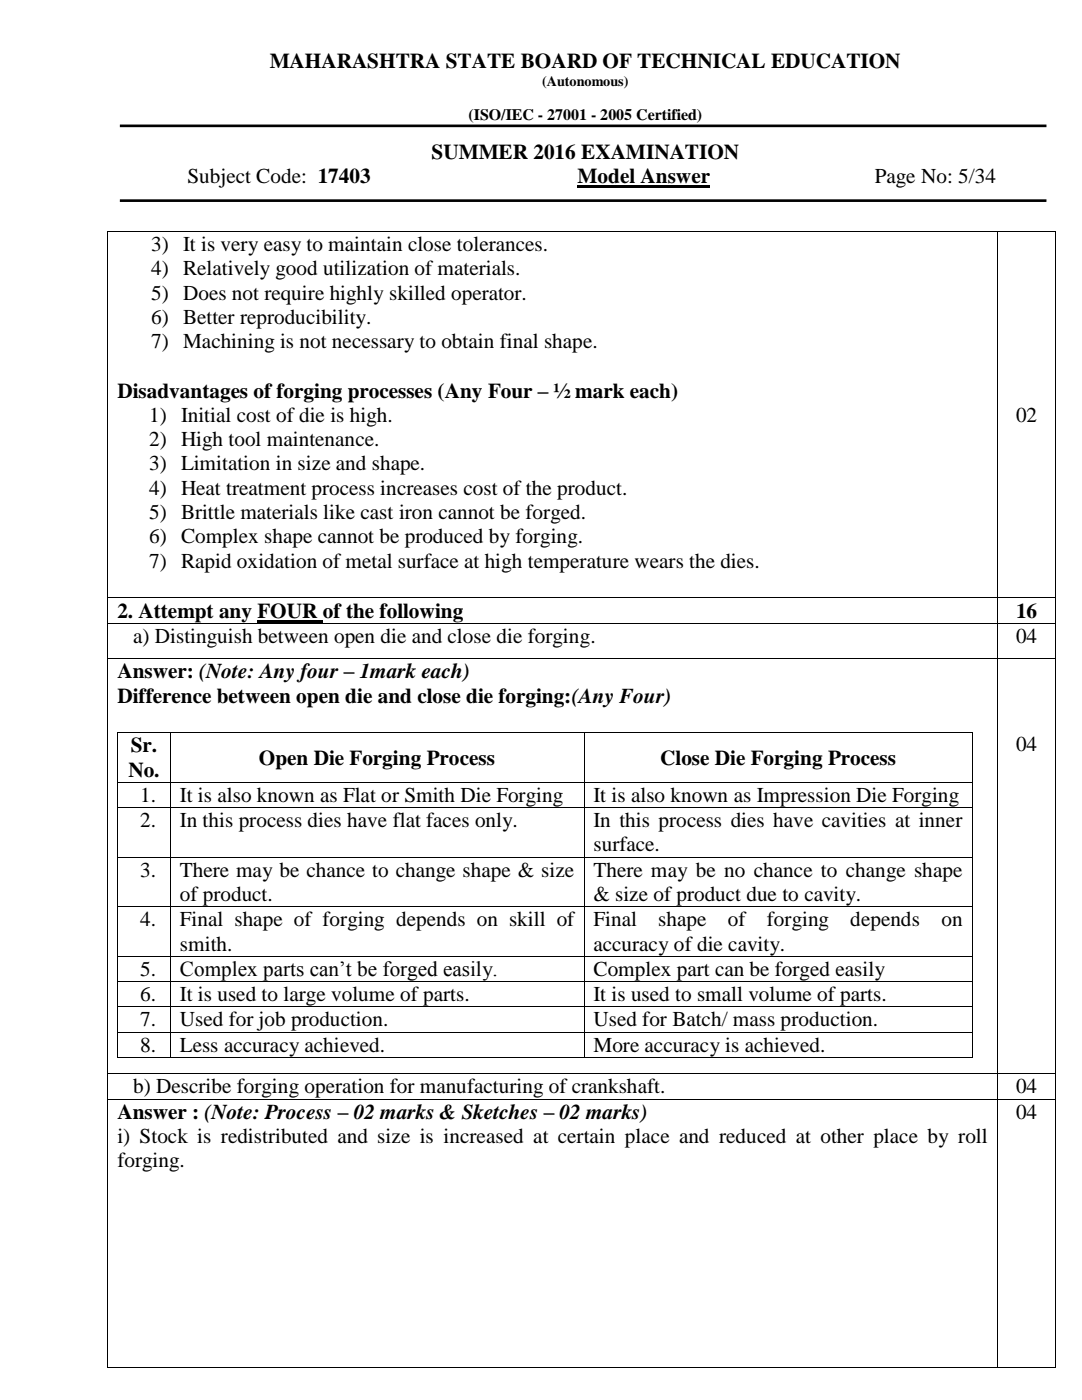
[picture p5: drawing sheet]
<svg xmlns="http://www.w3.org/2000/svg" width="216mm" height="279mm" viewBox="0 0 216 279" stroke-linecap="round" stroke-linejoin="round" font-family="sans-serif">
<defs><g id="words">
<g font-size="4.2">
<text x="53.8" y="13.5">MAHARASHTRA STATE BOARD OF TECHNICAL EDUCATION</text>
<text x="86.1" y="31.8">SUMMER 2016 EXAMINATION</text>
<text x="37.4" y="36.6">Subject Code: 17403</text>
<text x="115.3" y="36.6">Model Answer</text>
<text x="174.5" y="36.6">Page No: 5/34</text>
<text x="30.2" y="50">3) It is very easy to maintain close tolerances.</text>
<text x="30.2" y="54.9">4) Relatively good utilization of materials.</text>
<text x="30.2" y="59.8">5) Does not require highly skilled operator.</text>
<text x="30.2" y="64.7">6) Better reproducibility.</text>
<text x="30.2" y="69.5">7) Machining is not necessary to obtain final shape.</text>
<text x="23.4" y="79.4">Disadvantages of forging processes (Any Four – ½ mark each)</text>
<text x="29.8" y="84.1">1) Initial cost of die is high.</text>
<text x="29.8" y="89">2) High tool maintenance.</text>
<text x="202.7" y="84.1">02</text>
<text x="29.8" y="93.9">3) Limitation in size and shape.</text>
<text x="29.8" y="98.7">4) Heat treatment process increases cost of the product.</text>
<text x="29.8" y="103.6">5) Brittle materials like cast iron cannot be forged.</text>
<text x="29.8" y="108.4">6) Complex shape cannot be produced by forging.</text>
<text x="29.8" y="113.3">7) Rapid oxidation of metal surface at high temperature wears the dies.</text>
<text x="23.4" y="123.3">2. Attempt any FOUR of the following</text>
<text x="202.7" y="123.3">16</text>
<text x="26.6" y="128.3">a) Distinguish between open die and close die forging.</text>
<text x="202.7" y="128.3">04</text>
<text x="23.4" y="135.4">Answer: (Note: Any four – 1mark each)</text>
<text x="23.4" y="140.2">Difference between open die and close die forging:(Any Four)</text>
<text x="202.7" y="149.9">04</text>
<text x="25.6" y="155">No.</text>
<text x="26.1" y="150.1">Sr.</text>
<text x="51.7" y="152.6">Open Die Forging Process</text>
<text x="131.7" y="152.6">Close Die Forging Process</text>
<text x="27.9" y="160">1.</text>
<text x="35.9" y="160">It is also known as Flat or Smith Die Forging</text>
<text x="118.4" y="160">It is also known as Impression Die Forging</text>
<text x="27.9" y="165">2.</text>
<text x="35.9" y="165">In this process dies have flat faces only.</text>
<text x="118.4" y="165">In this process dies have cavities at inner</text>
<text x="118.4" y="169.9">surface.</text>
<text x="27.9" y="174.9">3.</text>
<text x="35.9" y="174.9">There may be chance to change shape &amp; size</text>
<text x="35.9" y="179.8">of product.</text>
<text x="118.4" y="174.9">There may be no chance to change shape</text>
<text x="118.4" y="179.8">&amp; size of product due to cavity.</text>
<text x="27.9" y="184.9">4.</text>
<text x="35.9" y="184.9">Final shape of forging depends on skill of</text>
<text x="118.4" y="184.9">Final</text>
<text x="131.3" y="184.9">shape</text>
<text x="145.2" y="184.9">of</text>
<text x="153" y="184.9">forging</text>
<text x="169.7" y="184.9">depends</text>
<text x="187.9" y="184.9">on</text>
<text x="35.9" y="189.7">smith.</text>
<text x="118.4" y="189.7">accuracy of die cavity.</text>
<text x="27.9" y="194.8">5.</text>
<text x="35.9" y="194.8">Complex parts can’t be forged easily.</text>
<text x="118.4" y="194.8">Complex part can be forged easily</text>
<text x="27.9" y="199.8">6.</text>
<text x="35.9" y="199.8">It is used to large volume of parts.</text>
<text x="118.4" y="199.8">It is used to small volume of parts.</text>
<text x="27.9" y="204.8">7.</text>
<text x="27.9" y="209.9">8.</text>
<text x="35.9" y="204.8">Used for job production.</text>
<text x="35.9" y="209.9">Less accuracy achieved.</text>
<text x="118.4" y="204.8">Used for Batch/ mass production.</text>
<text x="118.4" y="209.9">More accuracy is achieved.</text>
<text x="26.6" y="218.2">b) Describe forging operation for manufacturing of crankshaft.</text>
<text x="202.7" y="218.2">04</text>
<text x="23.4" y="223.3">Answer : (Note: Process – 02 marks &amp; Sketches – 02 marks)</text>
<text x="202.7" y="223.3">04</text>
<text x="23.4" y="228.1">i) Stock is redistributed and size is increased at certain place and reduced at other place by roll</text>
<text x="23.4" y="233">forging.</text>
</g>
<text font-size="3.2" x="93.5" y="24">(ISO/IEC - 27001 - 2005 Certified)</text>
<text font-size="2.8" x="108.2" y="17.1">(Autonomous)</text>
</g></defs>
<path d="M115.3 37.3h26.4M51.4 124h13" fill="none" stroke="#000" stroke-width=".42"/>
<path d="M23.9 25.1h184.9M23.9 40h184.9" fill="none" stroke="#000" stroke-width=".53"/>
<g fill="#000">
<path d="M21.4 46h.2v.2h-.2z" fill-rule="evenodd"/>
<path d="M21.4 46h.2v.2h-.2z" fill-rule="evenodd"/>
<path d="M199 46h.2v.2h-.2z" fill-rule="evenodd"/>
<path d="M210.5 46h.2v.2h-.2z" fill-rule="evenodd"/>
<path d="M210.5 46h.2v.2h-.2z" fill-rule="evenodd"/>
<path d="M21.4 119.2h.2v.2h-.2z" fill-rule="evenodd"/>
<path d="M199 119.2h.2v.2h-.2z" fill-rule="evenodd"/>
<path d="M210.5 119.2h.2v.2h-.2z" fill-rule="evenodd"/>
<path d="M21.4 124.3h.2v.2h-.2z" fill-rule="evenodd"/>
<path d="M21.4 131.3h.2v.2h-.2z" fill-rule="evenodd"/>
<path d="M199 124.3h.2v.2h-.2z" fill-rule="evenodd"/>
<path d="M199 131.3h.2v.2h-.2z" fill-rule="evenodd"/>
<path d="M210.5 124.3h.2v.2h-.2z" fill-rule="evenodd"/>
<path d="M210.5 131.3h.2v.2h-.2z" fill-rule="evenodd"/>
<path d="M23.4 146.1h.2v.1h-.2z" fill-rule="evenodd"/>
<path d="M23.4 146.1h.2v.1h-.2z" fill-rule="evenodd"/>
<path d="M23.4 156h.2v.2h-.2z" fill-rule="evenodd"/>
<path d="M33.9 146.1h.2v.1h-.2z" fill-rule="evenodd"/>
<path d="M33.9 156h.2v.2h-.2z" fill-rule="evenodd"/>
<path d="M116.5 146.1h.2v.1h-.2z" fill-rule="evenodd"/>
<path d="M116.5 156h.2v.2h-.2z" fill-rule="evenodd"/>
<path d="M194 146.1h.1v.1h-.1z" fill-rule="evenodd"/>
<path d="M194 146.1h.1v.1h-.1z" fill-rule="evenodd"/>
<path d="M194 156h.1v.2h-.1z" fill-rule="evenodd"/>
<path d="M23.4 161h.2v.2h-.2z" fill-rule="evenodd"/>
<path d="M23.4 171h.2v.1h-.2z" fill-rule="evenodd"/>
<path d="M33.9 161h.2v.2h-.2z" fill-rule="evenodd"/>
<path d="M33.9 171h.2v.1h-.2z" fill-rule="evenodd"/>
<path d="M116.5 161h.2v.2h-.2z" fill-rule="evenodd"/>
<path d="M116.5 171h.2v.1h-.2z" fill-rule="evenodd"/>
<path d="M194 161h.1v.2h-.1z" fill-rule="evenodd"/>
<path d="M194 171h.1v.1h-.1z" fill-rule="evenodd"/>
<path d="M23.4 180.9h.2v.1h-.2z" fill-rule="evenodd"/>
<path d="M23.4 190.8h.2v.2h-.2z" fill-rule="evenodd"/>
<path d="M23.4 195.8h.2v.2h-.2z" fill-rule="evenodd"/>
<path d="M33.9 180.9h.2v.1h-.2z" fill-rule="evenodd"/>
<path d="M33.9 190.8h.2v.2h-.2z" fill-rule="evenodd"/>
<path d="M33.9 195.8h.2v.2h-.2z" fill-rule="evenodd"/>
<path d="M116.5 180.9h.2v.1h-.2z" fill-rule="evenodd"/>
<path d="M116.5 190.8h.2v.2h-.2z" fill-rule="evenodd"/>
<path d="M116.5 195.8h.2v.2h-.2z" fill-rule="evenodd"/>
<path d="M194 180.9h.1v.1h-.1z" fill-rule="evenodd"/>
<path d="M194 190.8h.1v.2h-.1z" fill-rule="evenodd"/>
<path d="M194 195.8h.1v.2h-.1z" fill-rule="evenodd"/>
<path d="M21.4 214.2h.2v.2h-.2z" fill-rule="evenodd"/>
<path d="M21.4 219.3h.2v.1h-.2z" fill-rule="evenodd"/>
<path d="M23.4 200.9h.2v.1h-.2z" fill-rule="evenodd"/>
<path d="M23.4 205.9h.2v.2h-.2z" fill-rule="evenodd"/>
<path d="M23.4 211h.2v.2h-.2z" fill-rule="evenodd"/>
<path d="M23.4 211h.2v.2h-.2z" fill-rule="evenodd"/>
<path d="M33.9 200.9h.2v.1h-.2z" fill-rule="evenodd"/>
<path d="M33.9 205.9h.2v.2h-.2z" fill-rule="evenodd"/>
<path d="M33.9 211h.2v.2h-.2z" fill-rule="evenodd"/>
<path d="M116.5 200.9h.2v.1h-.2z" fill-rule="evenodd"/>
<path d="M116.5 205.9h.2v.2h-.2z" fill-rule="evenodd"/>
<path d="M116.5 211h.2v.2h-.2z" fill-rule="evenodd"/>
<path d="M194 200.9h.1v.1h-.1z" fill-rule="evenodd"/>
<path d="M194 205.9h.1v.2h-.1z" fill-rule="evenodd"/>
<path d="M194 211h.1v.2h-.1z" fill-rule="evenodd"/>
<path d="M194 211h.1v.2h-.1z" fill-rule="evenodd"/>
<path d="M199 214.2h.2v.2h-.2z" fill-rule="evenodd"/>
<path d="M199 219.3h.2v.1h-.2z" fill-rule="evenodd"/>
<path d="M210.5 214.2h.2v.2h-.2z" fill-rule="evenodd"/>
<path d="M210.5 219.3h.2v.1h-.2z" fill-rule="evenodd"/>
<path d="M21.4 272.9h.2v.1h-.2z" fill-rule="evenodd"/>
<path d="M21.4 272.9h.2v.1h-.2z" fill-rule="evenodd"/>
<path d="M199 272.9h.2v.1h-.2z" fill-rule="evenodd"/>
<path d="M210.5 272.9h.2v.1h-.2z" fill-rule="evenodd"/>
<path d="M210.5 272.9h.2v.1h-.2z" fill-rule="evenodd"/>
</g>
<g fill="none" stroke="#000" stroke-width=".2">
<path d="M21.5 46.2v73M21.6 46.1h177.4M199.1 46.2v73M199.2 46.1h11.3M210.6 46.2v73M21.5 119.4v4.9M21.6 119.3h177.4M199.1 119.4v4.9M199.2 119.3h11.3M210.6 119.4v4.9M21.5 124.5v6.8M21.5 131.5v82.7"/>
<path d="M21.6 124.4h177.4M21.6 131.4h177.4M199.1 124.5v6.8M199.1 131.5v82.7M199.2 124.4h11.3M199.2 131.4h11.3M210.6 124.5v6.8M210.6 131.5v82.7M23.5 146.2v9.8M23.5 156.2v4.8M23.6 146.2h10.3M23.6 156.1h10.3"/>
<path d="M34 146.2v9.8M34 156.2v4.8M34.1 146.2h82.4M34.1 156.1h82.4M116.6 146.2v9.8M116.6 156.2v4.8M116.7 146.2h77.3M116.7 156.1h77.3M194.1 146.2v9.8M194.1 156.2v4.8M23.5 161.2v9.8M23.5 171.1v9.8"/>
<path d="M23.6 161.1h10.3M23.6 171.1h10.3M34 161.2v9.8M34 171.1v9.8M34.1 161.1h82.4M34.1 171.1h82.4M116.6 161.2v9.8M116.6 171.1v9.8M116.7 161.1h77.3M116.7 171.1h77.3M194.1 161.2v9.8M194.1 171.1v9.8"/>
<path d="M23.5 181v9.8M23.5 191v4.8M23.5 196v4.9M23.6 181h10.3M23.6 190.9h10.3M23.6 195.9h10.3M34 181v9.8M34 191v4.8M34 196v4.9M34.1 181h82.4M34.1 190.9h82.4M34.1 195.9h82.4"/>
<path d="M116.6 181v9.8M116.6 191v4.8M116.6 196v4.9M116.7 181h77.3M116.7 190.9h77.3M116.7 195.9h77.3M194.1 181v9.8M194.1 191v4.8M194.1 196v4.9M21.5 214.4v4.9M21.5 219.4v53.5M21.6 214.3h177.4"/>
<path d="M21.6 219.4h177.4M23.5 201v4.9M23.5 206.1v4.9M23.6 200.9h10.3M23.6 206h10.3M23.6 211.1h10.3M34 201v4.9M34 206.1v4.9M34.1 200.9h82.4M34.1 206h82.4M34.1 211.1h82.4M116.6 201v4.9"/>
<path d="M116.6 206.1v4.9M116.7 200.9h77.3M116.7 206h77.3M116.7 211.1h77.3M194.1 201v4.9M194.1 206.1v4.9M199.1 214.4v4.9M199.1 219.4v53.5M199.2 214.3h11.3M199.2 219.4h11.3M210.6 214.4v4.9M210.6 219.4v53.5"/>
<path d="M21.6 273h177.4M199.2 273h11.3"/>
</g>
<use href="#words"/>
</svg>
